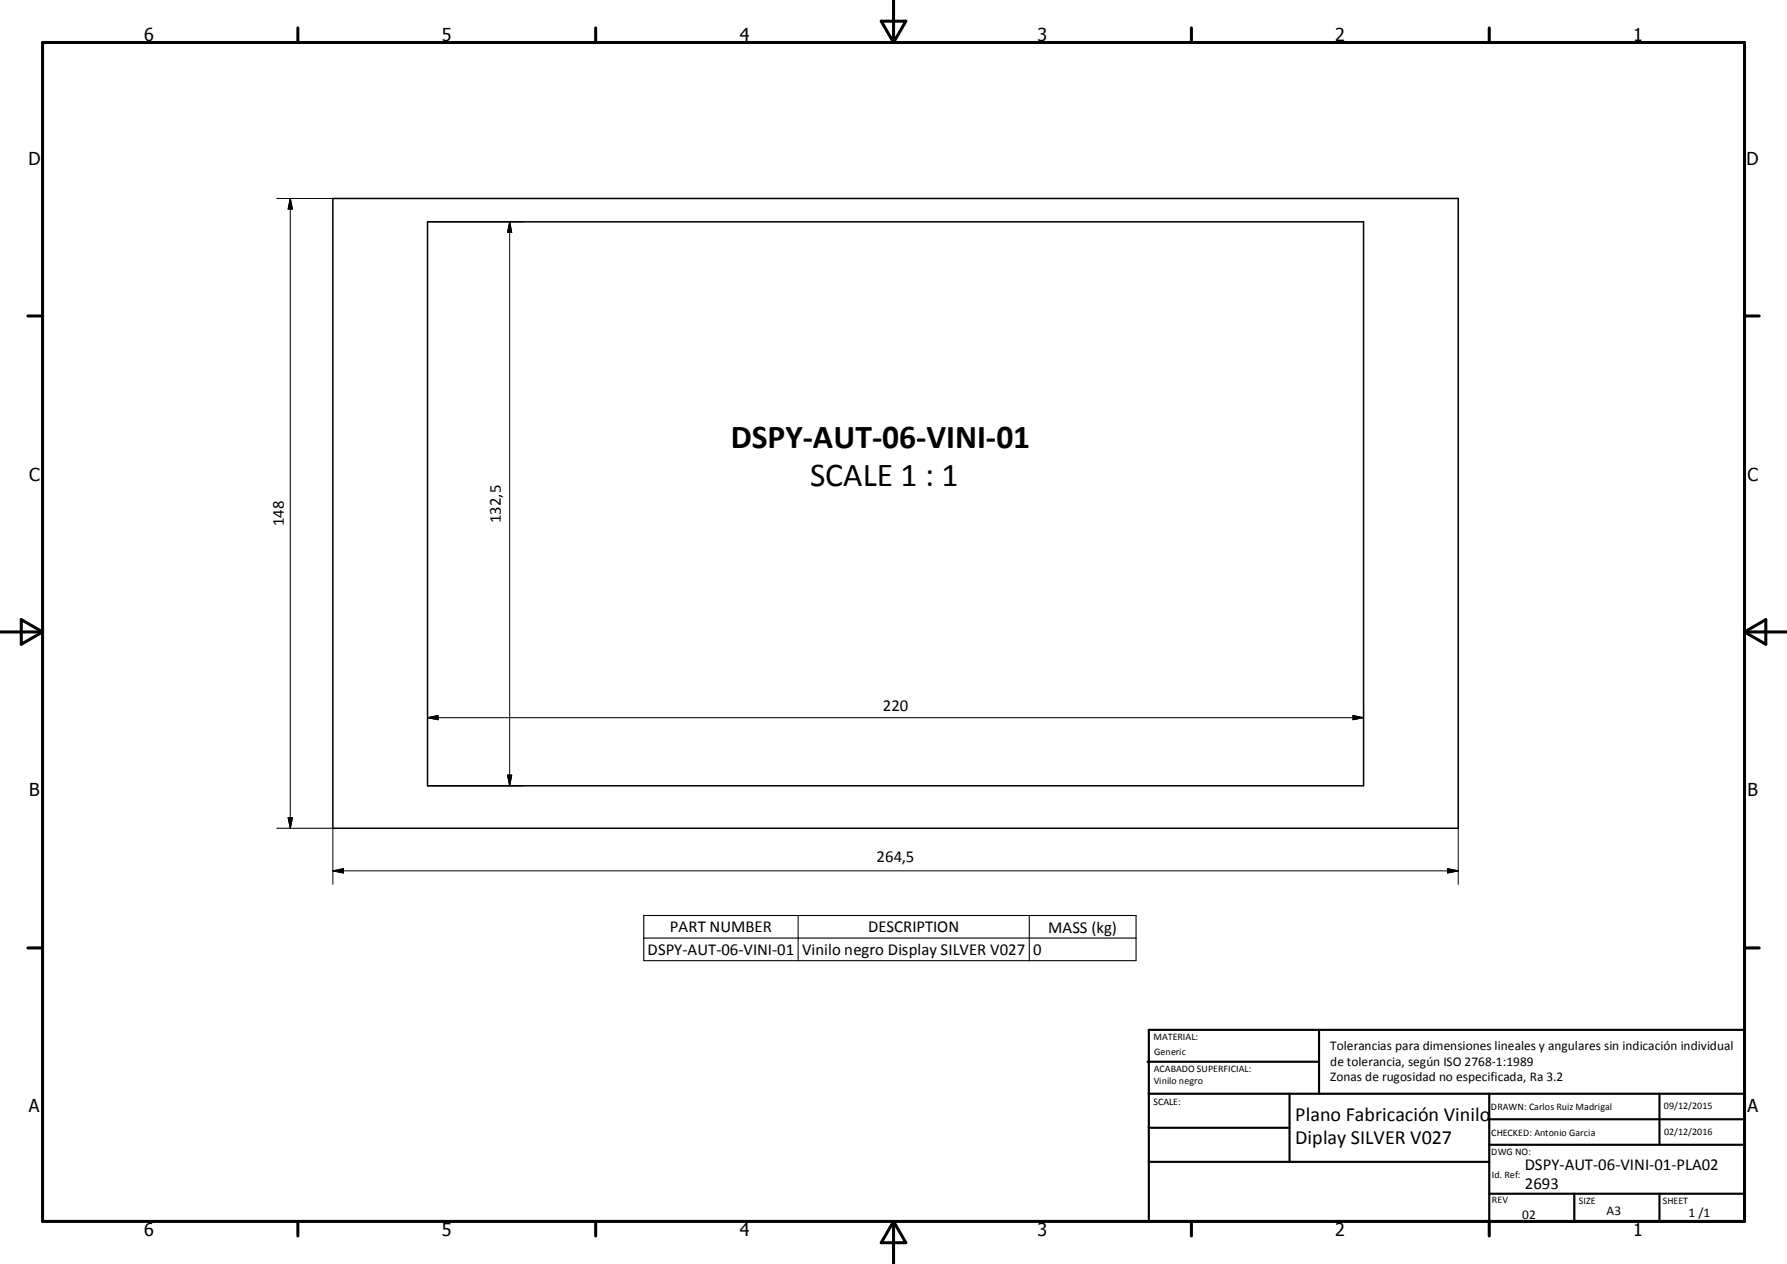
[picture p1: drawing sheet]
<svg xmlns="http://www.w3.org/2000/svg" width="420mm" height="297mm" viewBox="0 0 420 297" stroke-linecap="round" stroke-linejoin="round" font-family="sans-serif">
<defs><g id="words">
<g font-size="7.9">
<text x="171.8" y="105.2">DSPY-AUT-06-VINI-01</text>
<text x="190.4" y="114.2">SCALE 1 : 1</text>
</g>
<g font-size="4.7">
<text x="304.5" y="263.5">Plano Fabricación Vinilo</text>
<text x="304.5" y="268.9">Diplay SILVER V027</text>
</g>
<g font-size="4.2">
<text x="33.9" y="9.6">6</text>
<text x="103.9" y="9.6">5</text>
<text x="173.9" y="9.6">4</text>
<text x="243.8" y="9.6">3</text>
<text x="313.9" y="9.6">2</text>
<text x="383.9" y="9.6">1</text>
<text x="6.7" y="38.7">D</text>
<text x="410.5" y="38.7">D</text>
<text x="6.9" y="112.9">C</text>
<text x="410.7" y="112.9">C</text>
<text x="6.9" y="187.1">B</text>
<text x="410.7" y="187.1">B</text>
<text x="6.8" y="261.4">A</text>
<text x="410.7" y="261.4">A</text>
<text x="33.9" y="290.4">6</text>
<text x="103.9" y="290.4">5</text>
<text x="173.9" y="290.4">4</text>
<text x="243.8" y="290.4">3</text>
<text x="313.9" y="290.4">2</text>
<text x="383.9" y="290.4">1</text>
</g>
<g font-size="3.9">
<text x="66.7" y="123.6" transform="rotate(-90 66.7 123.6)">148</text>
<text x="117.7" y="122.9" transform="rotate(-90 117.7 122.9)">132,5</text>
<text x="207.5" y="167">220</text>
<text x="206" y="202.5">264,5</text>
<text x="157.5" y="219">PART NUMBER</text>
<text x="204" y="219">DESCRIPTION</text>
<text x="246.4" y="219.1">MASS (kg)</text>
<text x="152.2" y="224.4">DSPY-AUT-06-VINI-01</text>
<text x="188.6" y="224.5">Vinilo negro Display SILVER V027</text>
<text x="242.8" y="224.4">0</text>
<text x="358.4" y="274.9">DSPY-AUT-06-VINI-01-PLA02</text>
<text x="358.4" y="279.4">2693</text>
</g>
<g font-size="3.1">
<text x="312.7" y="246.8">Tolerancias para dimensiones lineales y angulares sin indicación individual</text>
<text x="312.7" y="250.4">de tolerancia, según ISO 2768-1:1989</text>
<text x="312.7" y="254">Zonas de rugosidad no especificada, Ra 3.2</text>
<text x="357.8" y="286.5">02</text>
<text x="377.6" y="285.6">A3</text>
<text x="396.9" y="285.9">1 /1</text>
</g>
<g font-size="2.4">
<text x="271.1" y="244.4">MATERIAL:</text>
<text x="271.2" y="252">ACABADO SUPERFICIAL:</text>
<text x="271.3" y="247.9">Generic</text>
<text x="271.2" y="254.7">Vinilo negro</text>
<text x="271.1" y="259.7">SCALE:</text>
<text x="350.4" y="260.8">DRAWN: Carlos Ruiz Madrigal</text>
<text x="391.1" y="260.6">09/12/2015</text>
<text x="350.5" y="267">CHECKED: Antonio Garcia</text>
<text x="391.2" y="266.7">02/12/2016</text>
<text x="350.5" y="271.4">DWG NO:</text>
<text x="350.7" y="276.9">Id. Ref:</text>
<text x="350.7" y="282.8">REV</text>
<text x="371.1" y="282.9">SIZE</text>
<text x="390.8" y="283">SHEET</text>
</g>
</g></defs>
<path d="M78.2 46.6h264.6v148h-264.6zM100.5 52.1h220v132.5h-220z" fill="none" stroke="#000" stroke-width=".36"/>
<g fill="none" stroke="#000" stroke-width=".71">
<path d="M10 10h400v277h-400zM70 6.6v3.4M140 6.6v3.4M207.1 5h5.8l-2.9 5zM210 0v10M280 6.6v3.4M350 6.6v3.4M6.6 74.2h3.4M410 74.2h3.5M0 148.5h10M5 145.6l5 2.9-5 2.9zM410 148.5h10.1"/>
<path d="M410 148.5l5.1-2.9v5.8zM6.6 222.7h3.4M410 222.7h3.5M70 287v3.4M140 287v3.4M210 287v10M210 287l2.9 5h-5.8zM280 287v3.4M350 287v3.4"/>
</g>
<g fill="none" stroke="#000" stroke-width=".51">
<path d="M269.7 249.5h40.3M270 242h140v45h-140zM270 257h140M303.1 257v16M310 242v15M350 257v30M390.1 257v12M270 265h33.1M270 273h80M350 269h60M350 263h60M350 280.5h60"/>
<path d="M370 280.5v6.5M390.1 280.5v6.5"/>
</g>
<path d="M151.3 215.1h115.7v10.6h-115.7zM187.6 215.1v10.6M241.9 215.1v10.6M151.3 220.4h115.7" fill="none" stroke="#000" stroke-width=".25"/>
<g fill="none" stroke="#000" stroke-width=".24">
<path d="M65.1 46.6h13.1M68.2 46.6v148M68.2 46.6l.5 2.5h-1zM100.5 52.1h22.5M119.8 52.1v132.5M119.8 52.1l.5 2.5h-1zM100.5 168.6h220M100.5 168.6l2.5-.5v1zM100.5 165.5v19.1h22.5M318 168.1l2.5 .5-2.5 .5zM320.5 165.5v19.1M65.1 194.6h13.1v13.2"/>
<path d="M67.7 192.1h1l-.5 2.5zM119.3 182.1h1l-.5 2.5zM342.8 194.6v13.2M78.2 204.6h264.6M78.2 204.6l2.5-.5v1zM340.3 204.1l2.5 .5-2.5 .5z"/>
</g>
<path d="M68.2 46.6l.5 2.5h-1zM119.8 52.1l.5 2.5h-1zM100.5 168.6l2.5-.5v1zM318 168.1l2.5 .5-2.5 .5zM67.7 192.1h1l-.5 2.5zM119.3 182.1h1l-.5 2.5zM78.2 204.6l2.5-.5v1zM340.3 204.1l2.5 .5-2.5 .5z" fill="#000" stroke="#000" stroke-width=".24"/>
<use href="#words"/>
</svg>
